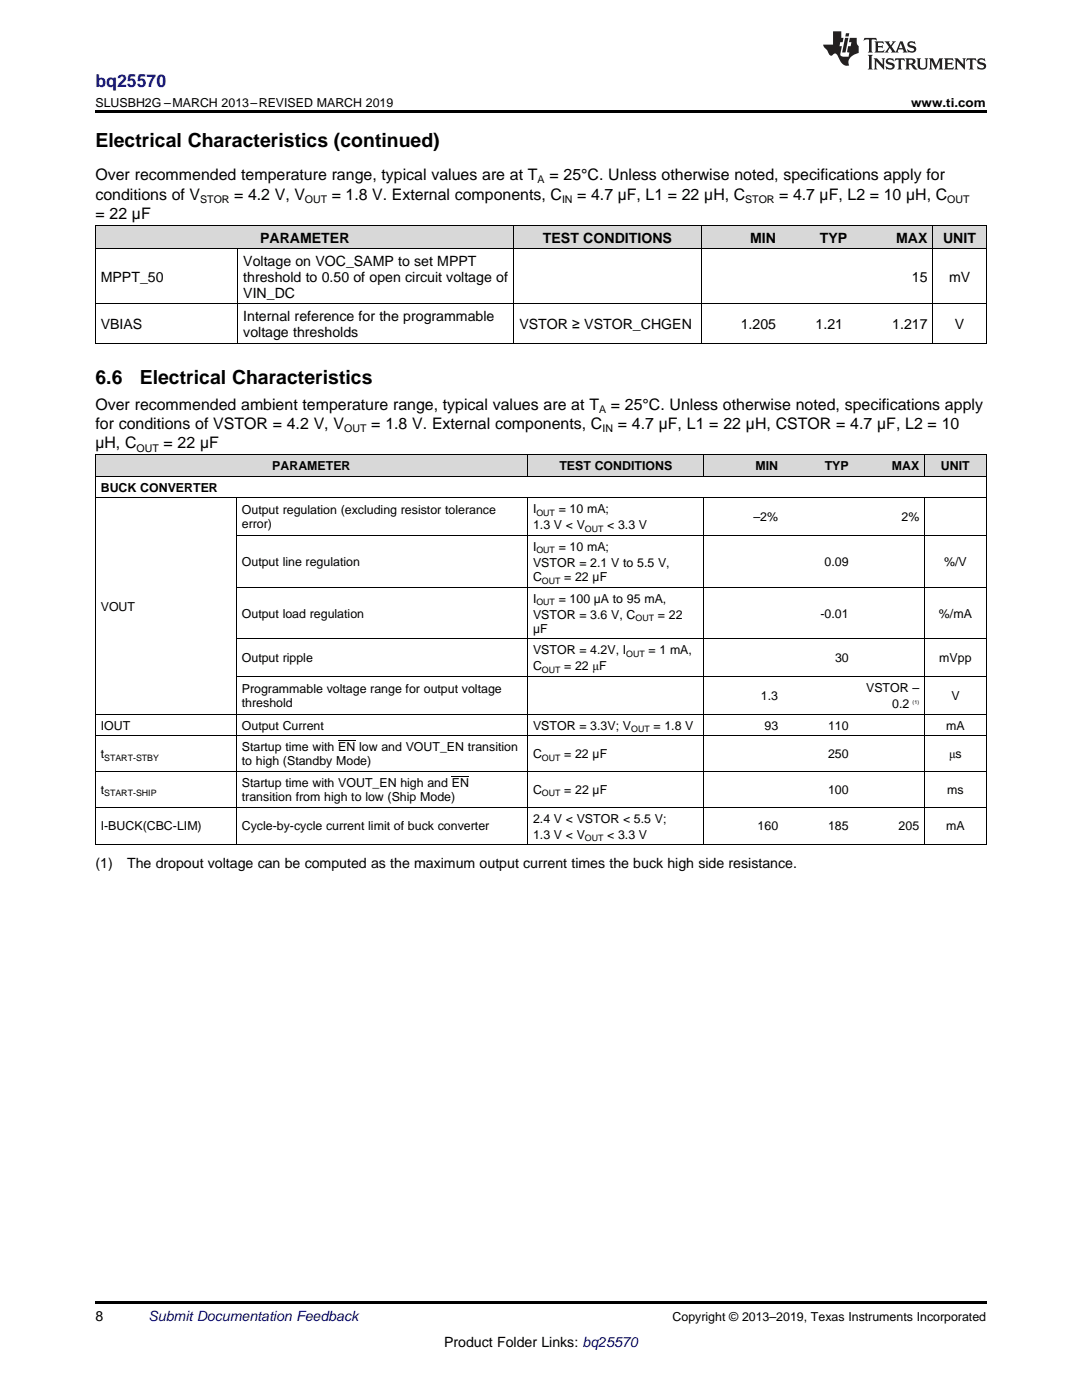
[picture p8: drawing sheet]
<svg xmlns="http://www.w3.org/2000/svg" width="216mm" height="279mm" viewBox="0 0 216 279" stroke-linecap="round" stroke-linejoin="round" font-family="sans-serif">
<defs><g id="words">
<g font-size="3.9">
<text x="19" y="29.3">Electrical Characteristics (continued)</text>
<text x="19" y="76.6">6.6</text>
<text x="27.9" y="76.6">Electrical Characteristics</text>
</g>
<text font-size="3.5" fill="#00f" x="19" y="17.3">bq25570</text>
<g font-size="3.2">
<text x="19" y="36">Over recommended temperature range, typical values are at T</text>
<text x="109.6" y="36">= 25°C. Unless otherwise noted, specifications apply for</text>
<text x="19" y="39.9">conditions of V</text>
<text x="46.7" y="39.9">= 4.2 V, V</text>
<text x="66.2" y="39.9">= 1.8 V. External components, C</text>
<text x="115.2" y="39.9">= 4.7 µF, L1 = 22 µH, C</text>
<text x="155.5" y="39.9">= 4.7 µF, L2 = 10 µH, C</text>
<text x="19" y="43.7">= 22 µF</text>
<text x="19" y="81.7">Over recommended ambient temperature range, typical values are at T</text>
<text x="121.9" y="81.7">= 25°C. Unless otherwise noted, specifications apply</text>
<text x="19" y="85.6">for conditions of VSTOR = 4.2 V, V</text>
<text x="19" y="89.5">µH, C</text>
<text x="32.6" y="89.5">= 22 µF</text>
<text x="74.1" y="85.6">= 1.8 V. External components, C</text>
<text x="123.3" y="85.6">= 4.7 µF, L1 = 22 µH, CSTOR = 4.7 µF, L2 = 10</text>
</g>
<g font-size="2.8">
<text x="48.5" y="53.1">Voltage on VOC_SAMP to set MPPT</text>
<text x="51.9" y="48.4">PARAMETER</text>
<text x="108.3" y="48.4">TEST CONDITIONS</text>
<text x="149.7" y="48.4">MIN</text>
<text x="163.6" y="48.4">TYP</text>
<text x="178.8" y="48.4">MAX</text>
<text x="188.2" y="48.4">UNIT</text>
<text x="20.1" y="56.2">MPPT_50</text>
<text x="48.5" y="56.2">threshold to 0.50 of open circuit voltage of</text>
<text x="48.5" y="59.4">VIN_DC</text>
<text x="182" y="56.2">15</text>
<text x="189.4" y="56.2">mV</text>
<text x="20.1" y="65.7">VBIAS</text>
<text x="48.5" y="64.1">Internal reference for the programmable</text>
<text x="103.6" y="65.7">VSTOR ≥ VSTOR_CHGEN</text>
<text x="147.8" y="65.7">1.205</text>
<text x="162.7" y="65.7">1.21</text>
<text x="178" y="65.7">1.217</text>
<text x="190.5" y="65.7">V</text>
<text x="48.5" y="67.2">voltage thresholds</text>
<text x="19" y="173.2">(1)</text>
<text x="25.4" y="173.2">The dropout voltage can be computed as the maximum output current times the buck high side resistance.</text>
<text x="19" y="263.6">8</text>
<text x="88.6" y="268.9">Product Folder Links: bq25570</text>
</g>
<text font-size="2.8" fill="#0000c8" x="29.6" y="263.6">Submit Documentation Feedback</text>
<g font-size="2.5">
<text x="19" y="21.4">SLUSBH2G –MARCH 2013–REVISED MARCH 2019</text>
<text x="181.8" y="21.4">www.ti.com</text>
<text x="54.3" y="93.8">PARAMETER</text>
<text x="111.6" y="93.8">TEST CONDITIONS</text>
<text x="150.7" y="93.8">MIN</text>
<text x="164.6" y="93.8">TYP</text>
<text x="177.9" y="93.8">MAX</text>
<text x="187.7" y="93.8">UNIT</text>
<text x="20.1" y="98.1">BUCK CONVERTER</text>
<text x="48.3" y="102.6">Output regulation (excluding resistor tolerance</text>
<text x="48.3" y="105.4">error)</text>
<text x="106.4" y="102.4">I</text>
<text x="106.4" y="105.6">1.3 V &lt; V</text>
<text x="111.5" y="102.4">= 10 mA;</text>
<text x="121.1" y="105.6">&lt; 3.3 V</text>
<text x="150.4" y="104">–2%</text>
<text x="179.9" y="104">2%</text>
<text x="48.3" y="112.9">Output line regulation</text>
<text x="106.4" y="109.9">I</text>
<text x="106.4" y="113.1">VSTOR = 2.1 V to 5.5 V,</text>
<text x="111.5" y="109.9">= 10 mA;</text>
<text x="164.5" y="112.9">0.09</text>
<text x="188.4" y="112.9">%/V</text>
<text x="106.4" y="116">C</text>
<text x="112.6" y="116">= 22 µF</text>
<text x="20.1" y="121.8">VOUT</text>
<text x="48.3" y="123.3">Output load regulation</text>
<text x="106.4" y="120.3">I</text>
<text x="106.4" y="123.5">VSTOR = 3.6 V, C</text>
<text x="111.5" y="120.3">= 100 µA to 95 mA,</text>
<text x="131.3" y="123.5">= 22</text>
<text x="163.7" y="123.3">-0.01</text>
<text x="187.4" y="123.3">%/mA</text>
<text x="106.4" y="126.3">µF</text>
<text x="106.4" y="130.6">VSTOR = 4.2V, I</text>
<text x="129.4" y="130.6">= 1 mA,</text>
<text x="48.3" y="132.2">Output ripple</text>
<text x="106.4" y="133.8">C</text>
<text x="112.6" y="133.8">= 22 μF</text>
<text x="166.6" y="132.2">30</text>
<text x="187.4" y="132.2">mVpp</text>
<text x="48.3" y="138.3">Programmable voltage range for output voltage</text>
<text x="48.3" y="141.1">threshold</text>
<text x="151.8" y="139.7">1.3</text>
<text x="172.8" y="138.1">VSTOR –</text>
<text x="178" y="141.3">0.2</text>
<text x="189.8" y="139.7">V</text>
<text x="20.1" y="145.6">IOUT</text>
<text x="48.3" y="145.6">Output Current</text>
<text x="48.3" y="149.9">Startup time with EN low and VOUT_EN transition</text>
<text x="106.4" y="145.6">VSTOR = 3.3V; V</text>
<text x="130.4" y="145.6">= 1.8 V</text>
<text x="152.5" y="145.6">93</text>
<text x="165.2" y="145.6">110</text>
<text x="188.8" y="145.6">mA</text>
<text x="20.1" y="151.3">t</text>
<text x="48.3" y="152.7">to high (Standby Mode)</text>
<text x="106.4" y="151.3">C</text>
<text x="112.6" y="151.3">= 22 µF</text>
<text x="165.2" y="151.3">250</text>
<text x="189.4" y="151.3">μs</text>
<text x="20.1" y="158.4">t</text>
<text x="48.3" y="157">Startup time with VOUT_EN high and EN</text>
<text x="48.3" y="159.8">transition from high to low (Ship Mode)</text>
<text x="106.4" y="158.4">C</text>
<text x="112.6" y="158.4">= 22 µF</text>
<text x="165.2" y="158.4">100</text>
<text x="189" y="158.4">ms</text>
<text x="20.1" y="165.7">I-BUCK(CBC-LIM)</text>
<text x="48.3" y="165.7">Cycle-by-cycle current limit of buck converter</text>
<text x="106.4" y="164.1">2.4 V &lt; VSTOR &lt; 5.5 V;</text>
<text x="106.4" y="167.4">1.3 V &lt; V</text>
<text x="121.1" y="167.4">&lt; 3.3 V</text>
<text x="151.2" y="165.7">160</text>
<text x="165.2" y="165.7">185</text>
<text x="179.3" y="165.7">205</text>
<text x="188.8" y="165.7">mA</text>
<text x="134.2" y="263.6">Copyright © 2013–2019, Texas Instruments Incorporated</text>
</g>
<g font-size="2.1">
<text x="39.9" y="40.5">STOR</text>
<text x="60.8" y="40.5">OUT</text>
<text x="107.3" y="36.6">A</text>
<text x="112.1" y="40.5">IN</text>
<text x="148.7" y="40.5">STOR</text>
<text x="189" y="40.5">OUT</text>
<text x="119.5" y="82.4">A</text>
<text x="68.7" y="86.3">OUT</text>
<text x="120.2" y="86.3">IN</text>
<text x="27.2" y="90.1">OUT</text>
</g>
<g font-size="1.8">
<text x="107" y="102.9">OUT</text>
<text x="116.7" y="106.1">OUT</text>
<text x="107" y="110.4">OUT</text>
<text x="108.1" y="116.5">OUT</text>
<text x="107" y="120.8">OUT</text>
<text x="126.8" y="124">OUT</text>
<text x="125" y="131.1">OUT</text>
<text x="108.1" y="134.3">OUT</text>
<text x="125.9" y="146.1">OUT</text>
<text x="20.8" y="151.8">START-STBY</text>
<text x="108.1" y="151.8">OUT</text>
<text x="20.8" y="158.9">START-SHIP</text>
<text x="108.1" y="158.9">OUT</text>
<text x="116.7" y="167.9">OUT</text>
</g>
<text font-size="1.1" x="182.1" y="140.6">(1)</text>
</g></defs>
<g fill="#d8d8d8">
<path d="M19 90.8h28.2v4.3h-28.2z"/>
<path d="M47.2 90.8h58.1v4.3h-58.1z"/>
<path d="M105.3 90.8h35.2v4.3h-35.2z"/>
<path d="M140.5 90.8h15.9v4.3h-15.9z"/>
<path d="M156.4 90.8h14v4.3h-14z"/>
<path d="M170.4 90.8h14.1v4.3h-14.1z"/>
<path d="M184.5 90.8h12.3v4.3h-12.3z"/>
<path d="M19 45h28.5v4.7h-28.5z"/>
<path d="M47.5 45h55.1v4.7h-55.1z"/>
<path d="M102.6 45h37.3v4.7h-37.3z"/>
<path d="M139.9 45h16v4.7h-16z"/>
<path d="M155.9 45h14.3v4.7h-14.3z"/>
<path d="M170.2 45h16v4.7h-16z"/>
<path d="M186.2 45h10.6v4.7h-10.6z"/>
</g>
<path d="M19 22h177.8v.5h-177.8zM19 259.7h177.8v.5h-177.8z" fill="#000"/>
<g fill="none" stroke="#000" stroke-width=".2">
<path d="M19 49.6h177.8M19 45h177.8M19.1 45v23.5M47.4 49.7v18.8M102.5 45v23.5M139.9 45v23.5M186.1 45v23.5M196.8 45v23.5M19 68.5h177.8M19 60.6h177.8M19 99.3h177.8M19 95h177.8"/>
<path d="M19 90.7h177.8M19.1 90.7v77.9M47.1 99.3v69.3M105.3 90.7v4.4M105.3 99.3v69.3M140.5 90.7v4.4M140.5 99.3v69.3M184.4 90.7v4.4M184.4 99.3v69.3M196.8 90.7v77.9M47.2 117.2h149.6M47.2 106.8h149.6"/>
<path d="M47.2 135h149.6M47.2 127.5h149.6M19 153.9h177.8M19 146.8h177.8M19 142.5h177.8M19 168.6h177.8M19 161.1h177.8"/>
</g>
<g fill="#231f20">
<path d="M172.5 7.6l-.1 .5 .4-.2h.6v.1v2.1l-.2 .4h.9l-.2-.4v-2.1l.1-.1h.5l.5 .2-.2-.5zM174.5 8.3l.2 .3v1.5l-.2 .4h1.8l.2-.6a1.04 1.04 0 0 1-1.3 .2v-.7h.6l.3 .2v-.6l-.3 .2h-.6v-.6l.8-.1 .4 .3-.2-.5zM176.5 8.3l.9 1.1-.9 1.1h.8l-.2-.2 .4-.7 .5 .7-.2 .2h1.5l-.2-.2 .2-.4h.9l.1 .4-.2 .2h1l-.3-.3-.7-1.9h-.5l-.9 2-.8-1 .9-1h-.8l.1 .3-.4 .5-.3-.6 .1-.2zM179.7 8.6l.4 1h-.7zM181.3 8.4a.63 .63 0 0 0-.2 .7 .63 .63 0 0 0 .6 .4l.6 .2 .1 .2a.75 .75 0 0 1-.7 .4 .75 .75 0 0 1-.6-.5l.1 .7 .1-.1a1.11 1.11 0 0 0 1.5-.6 1.13 1.13 0 0 0-1.2-.8l-.1-.4a1.04 1.04 0 0 1 1.2 .2l-.2-.5-.2 .1-.4-.2zM173.2 10.9l.2 .4v2.2l-.2 .4h1l-.3-.4v-2.2l.3-.4zM174.3 11.6l.3 .4v1.5l-.3 .4h.8l-.2-.4v-1.3l1.5 1.7v-1.9l.2-.4h-.7l.2 .4v.9l-1.1-1.3zM177 11.8a.62 .62 0 0 0-.2 .7 .62 .62 0 0 0 .6 .4l.6 .1 .1 .3a.76 .76 0 0 1-.7 .3 .76 .76 0 0 1-.7-.4l.2 .7 .1-.1a1.11 1.11 0 0 0 1.5-.6 1.13 1.13 0 0 0-1.2-.8l-.1-.4a1.04 1.04 0 0 1 1.2 .2l-.2-.6-.2 .1-.5-.1zM178.7 11.6l-.2 .6a.61 .61 0 0 1 .8-.3v1.6l-.2 .4h.9l-.2-.4v-1.6a.63 .63 0 0 1 .7 .3l-.1-.6zM180.6 11.6l.3 .4v1.5l-.3 .4h1l-.2-.2-.1-.8 .6 .2a.76 .76 0 0 0 1.2 .7l-1-1a.58 .58 0 0 0 .6-.5 .58 .58 0 0 0-.5-.6zM181.4 11.9h.1a.45 .45 0 0 1 .5 .1 .45 .45 0 0 1 .1 .5l-.8 .2zM182.9 11.6l.2 .2a2.17 2.17 0 0 0 .3 1.9 .99 .99 0 0 0 1.6-.6v-1.1l.2-.4h-.7l.2 .2a1.92 1.92 0 0 1-.2 1.8 .6 .6 0 0 1-.9-.5v-1.1l.2-.4zM185.4 11.6l.2 .4v1.5l-.2 .4h.7l-.2-.4v-1.4l.8 1.8 .8-1.8v1.4l-.2 .4h.9l-.2-.4v-1.5l.2-.4h-.8l-.6 1.5-.6-1.5zM188.4 11.6l.2 .4v1.5l-.2 .4h1.8l.1-.6a1.04 1.04 0 0 1-1.2 .1v-.6h.5l.4 .2v-.6l-.4 .2h-.5v-.7h.8l.3 .3-.1-.6zM190.5 11.6l.2 .4v1.5l-.2 .4h.7l-.2-.4v-1.3l1.5 1.7v-1.9l.2-.4h-.7l.2 .4v.9l-1.1-1.3zM192.9 11.6l-.1 .6a.61 .61 0 0 1 .7-.3l.1 1.6-.3 .4h1l-.3-.4 .1-1.6a.63 .63 0 0 1 .7 .3l-.1-.6zM195.2 11.8a.62 .62 0 0 0-.2 .7 .62 .62 0 0 0 .6 .4l.6 .1 .1 .3a.76 .76 0 0 1-.7 .3 .76 .76 0 0 1-.6-.4l.1 .7 .1-.1a1.11 1.11 0 0 0 1.6-.6 1.13 1.13 0 0 0-1.3-.8l-.1-.4a1.04 1.04 0 0 1 1.2 .2l-.1-.6-.2 .1-.5-.1z"/>
<path d="M166.2 6.3v2.6h-1.9v.4l.8 .9a.91 .91 0 0 0 1 .8 .56 .56 0 0 1 .5-.3 .56 .56 0 0 1 .5 .3l.4 .8a1.53 1.53 0 0 0 1.9 1.2 1.54 1.54 0 0 1 1-2.1l.9-.3v-1.4a1.52 1.52 0 0 1-.4-1.6h-1.3l-.2 .8h.5l-.2 .8h-.5l-.1 1v.2l.4 .1-.2 .8a1.93 1.93 0 0 1-1.6-.3l.3-1.8h-.5l.2-.8h.4l.2-.8h-.4v-1.3zM168.6 7.6l-.6 2.9h.7l.6-2.9zM168.8 6.6l-.1 .7h.6l.2-.7z"/>
</g>
<path d="M67.5 147.7h3.4M90.2 154.9h3.4" fill="none" stroke="#000" stroke-width=".2"/>
<use href="#words"/>
</svg>
